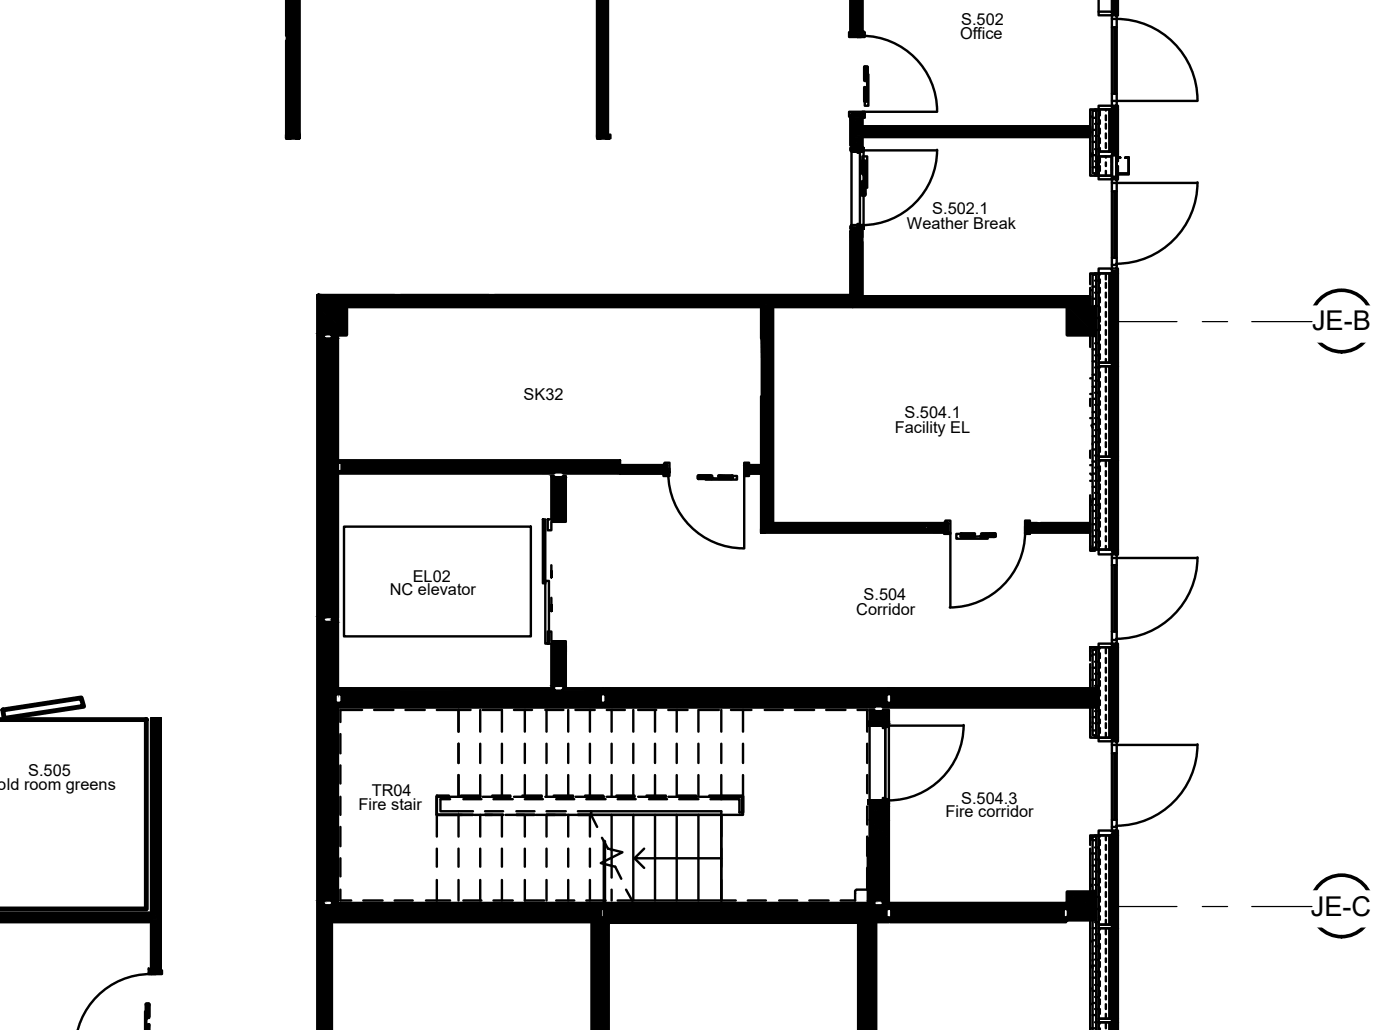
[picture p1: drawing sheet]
<svg xmlns="http://www.w3.org/2000/svg" width="49mm" height="36mm" viewBox="0 0 49 36" stroke-linecap="round" stroke-linejoin="round" font-family="sans-serif">
<defs><g id="words">
<g font-size="1">
<text x="46.1" y="11.6">JE-B</text>
<text x="46" y="32.2">JE-C</text>
</g>
<text font-size=".7" x="-.8" y="-1">Kitchen</text>
<g font-size=".6">
<text x="33.7" y="1.4">Office</text>
<text x="33.8" y=".9">S.502</text>
<text x="31.9" y="8">Weather Break</text>
<text x="32.7" y="7.5">S.502.1</text>
<text x="18.4" y="14">SK32</text>
<text x="31.4" y="15.2">Facility EL</text>
<text x="31.8" y="14.7">S.504.1</text>
<text x="13.7" y="20.9">NC elevator</text>
<text x="14.5" y="20.4">EL02</text>
<text x="30.1" y="21.6">Corridor</text>
<text x="30.3" y="21.1">S.504</text>
<text x="-.5" y="27.7">Cold room greens</text>
<text x="1" y="27.2">S.505</text>
<text x="12.6" y="28.4">Fire stair</text>
<text x="13.1" y="27.9">TR04</text>
<text x="33.2" y="28.7">Fire corridor</text>
<text x="33.8" y="28.2">S.504.3</text>
<text x="-.9" y="35.8">2</text>
<text x="-.9" y="36.3">e</text>
</g>
</g></defs>
<!-- layer: A-WALL-____-MCUT -->
<g fill="none" stroke="#000" stroke-width=".08">
<path d="M10.1 0v4.9h.4M10.1 0v4.8h.4M10.2 0v4.8h.3v-4.8M10.4 0v4.8M10.5 0v4.8M21 0v4.8M21.1 0v4.8M21.2 -.1v4.9M21.3 0v4.8M21.3 0v4.9h-.3M29.9 -.1v1.2M29.9 0v1.3"/>
<path d="M30 0v1.1M30.2 0v1.1M30.3 0v1.3M11.1 10.4v25.8M11.2 10.4h27v.3h-11.1M11.2 10.7h15.6v5.7h-.6M11.2 10.7h15.6v5.7M21.8 16.6h1.5M21.8 16.3h1.5M21.8 16.4h1.6M21.8 16.6h1.6M26.2 16.6h.6v2h6.5"/>
<path d="M26.3 16.6h.5v2.1h6.4M26.3 16.3h.4M27.1 10.8v7.6M27.2 18.4h6M29.9 8.1v2.3h-18.7M29.9 4.1v1M29.9 4v1.2M29.9 8v2.4M30 4.1v1.1M30 8v2.4M30.2 4.1v.4h8v.3h-7.9v.4M30.2 8v2.4"/>
<path d="M30.3 4.5h8v.3M30.3 4v.4M30.3 8v2.4M36 18.4h2.3M36 18.6h2.3M36.2 18.7h2.1M36.2 18.4h2.1M38.2 10.7h-11.1v7.7h6.2M38.2 4.8h-8v.4M38.3 10.7v-.3h-27.1v.4M38.5 3.8l-.1 .1v2.2l.1 .1M38.5 9.6h-.1v9.6l.1 .1"/>
<path d="M38.5 3.8v1.9M38.5 5.7v.5M38.5 9.6v9.7M39.2 6.1h.4zM39.2 5.5h.1zM39.2 6.1v-.6v.6M39.5 5.5h.1zM39.6 5.5v.6zM0 32.3h5.3v1.7M5.3 34.1h.3M5.3 32.1v-6.9h.3v8.9M5.3 25.2v6.9h-5.3"/>
<path d="M5.6 25.2v8.9h-.3v-1.8h-5.3M5.6 25.2v8.8M11.2 36.2v-3.7h.4v3.7M11.2 32.4h.4v3.8M11.2 32.5v3.7M38.5 22.7l-.1 .1v3l.1 .1M38.5 29.3l-.1 .1v6.8M38.5 22.7v3.2M38.5 29.3v6.9"/>
</g>
<!-- layer: A-WALL-____-PATT -->
<g fill="none" stroke="#000" stroke-width=".08">
<path d="M38.3 4.6h.1M38.3 4.1h.1M38.3 5.5h.1M38.3 10.8h.1M38.3 13.8h.1M38.3 16.9h.1M38.3 10.2h.1M38.3 11.6h.1M38.3 13.3h.1M38.3 14.7h.1M38.3 16.3h.1M38.3 17.7h.1"/>
<path d="M38.3 16.6v.1M38.3 14.9l.1 .1M38.4 5.4h-.1M38.4 4.1h.1M38.4 4.6h.1M38.4 5h.1M38.4 5.4h.1M38.4 5.9h.1M38.4 15.6h.1M38.4 19.2v.1M38.4 17.6h-.1M38.4 11.5h-.1"/>
<path d="M38.4 10.1h.1M38.4 10.5h.1M38.4 11h.1M38.4 11.4h.1M38.4 11.8h.1M38.4 12.3h.1M38.4 12.7h.1M38.4 13.2h.1M38.4 13.6h.1M38.4 14h.1M38.4 14.5h.1M38.4 14.9h.1"/>
<path d="M38.4 15.3h.1M38.4 15.8h.1M38.4 16.2h.1M38.4 16.6h.1M38.4 17.1h.1M38.4 17.5h.1M38.4 17.9h.1M38.4 18.4h.1M38.4 18.8h.1M38.5 9.6h.1M38.5 19.2h.1M38.5 3.9h.1"/>
<path d="M38.5 4.3h.1M38.5 4.8h.1M38.5 5.2h.1M38.5 5.7h.1M38.5 6.1h.1M38.5 16.9h.1M38.5 11.6h.1M38.5 14.7h.1M38.5 17.7h.1M38.5 9.9h.1M38.5 10.3h.1M38.5 10.7h.1"/>
<path d="M38.5 11.2h.1M38.5 12.1h.1M38.5 12.5h.1M38.5 12.9h.1M38.5 13.4h.1M38.5 13.8h.1M38.5 14.2h.1M38.5 15.1h.1M38.5 15.5h.1M38.5 16h.1M38.5 16.4h.1M38.5 17.3h.1"/>
<path d="M38.5 18.2h.1M38.5 18.6h.1M38.5 19h.1M38.3 23h.1M38.3 23.9h.1M38.3 25.5h.1M38.3 32.2h.1M38.3 35.3h.1M38.3 30h.1M38.3 31.7h.1M38.3 33h.1M38.3 34.7h.1"/>
<path d="M38.3 36.1h.1M38.3 24.3v.1M38.3 31.1h.1M38.3 33.9l.1 .1M38.3 29.4l.2 .1M38.4 33.7h.1M38.4 25.3v.1M38.4 23.9h.1M38.4 23h.1M38.4 23.4h.1M38.4 24.3h.1M38.4 24.8h.1"/>
<path d="M38.4 25.2h.1M38.4 25.6h.1M38.4 30h.1M38.4 36.1h.1M38.4 30.4h.1M38.4 30.8h.1M38.4 31.3h.1M38.4 31.7h.1M38.4 32.2h.1M38.4 32.6h.1M38.4 33h.1M38.4 33.5h.1"/>
<path d="M38.4 33.9h.1M38.4 34.3h.1M38.4 34.8h.1M38.4 35.2h.1M38.4 35.6h.1M38.5 22.8h.1M38.5 23.2h.1M38.5 23.7h.1M38.5 24.1h.1M38.5 24.5h.1M38.5 25h.1M38.5 25.4h.1"/>
<path d="M38.5 25.9h.1M38.5 31.1h.1M38.5 29.7h.1M38.5 30.2h.1M38.5 30.6h.1M38.5 31.5h.1M38.5 31.9h.1M38.5 32.4h.1M38.5 32.8h.1M38.5 33.2h.1M38.5 33.7h.1M38.5 34.1h.1"/>
<path d="M38.5 34.6h.1M38.5 35h.1M38.5 35.4h.1M38.5 35.9h.1"/>
</g>
<!-- layer: I-WALL-____-MCUT -->
<g fill="none" stroke="#000" stroke-width=".08">
<path d="M10 0v1.3M10.1 0v4.8h.4v-4.8M10.5 0v4.9M21 0v4.8v-4.8M21 0v4.8h.3v-4.8M21.4 0v4.9M29.9 0v1.1M29.9 -.1v1.4h.1M30.3 -.1l-.1 1.4M10 1.4v3.5M10.2 4.9h.2M11.1 10.4h.1"/>
<path d="M11.1 10.5v25.7M11.2 11.8h.2v.1l.5-.1v9.9h-.7zM11.2 10.4h.1M11.3 10.4h2.6M11.9 16.2h9.9v.4h-9.9l.1-.1v-.3zM14.1 10.4h3.1M19.4 18.2v-1.5h.5v1.5M21 4.8v.1M21.1 4.9h.2M23.4 16.3h-1.6v.3h1.6M26.2 16.6h.1M26.2 16.6h.5v2"/>
<path d="M26.7 13.9v2.4h-.5M26.7 11.9v-1.1h-15.5v25.4M29.9 4.1v1M29.9 8.1v2.3h-12.5M29.9 10.8v-.4h8.4v.4h-11.1v7.6h6.1M30 4h-.1v1.2h.4v-.4h8v-.4h-8l-.1-.4M30.3 8.3v-.3h-.4v2.4h-18.7M30.3 8.5v1.9M33.3 18.7h-6.4M36.4 18.4h-.4M36.5 18.4h1.8v.3h-2.3M38.3 3.8h.3v2.4h-.3z"/>
<path d="M38.3 10v-.4h.3v9.7h-.1M38.3 10.1v2.1M38.3 14v.3M38.3 15.8v.3M38.3 17.4v1.8M-.1 32.4h5.4v1.7M5.3 25.3v6.7h-5.3M5.5 25.2h-.2h.3M5.6 25.2v8.9v-8.8M11.2 21.7h.2v.1l.5-.1v2.7h-.1v.3h.1v7h-.7zM11.2 31.7h.2v.1h.3v-.1h9.5v.2h-.1l.1 .5h-10zM11.2 32.4h.5v3.8"/>
<path d="M11.9 24.2h7.5h.1h.2h.1h1.4v.2h-.1l.1 .4h-9.3v-.1h.1zM19.4 22.6v1.5h.5v-1.5M21.2 24.2h10v.2h-.1l.1 .4h-10zM21.2 31.7h9.5v.1l.5-.1v.2h-.1l.1 .5h-10zM30.7 25.4h-.2v-.5h.7v.5h-.2M30.7 28.2h-.2v3.5h.7v-3.5h-.2M31.3 31.7h6.1v.2v.5h-6.1zM31.3 24.2h7.2v.6h-7.2zM38.3 29.7v-.4h.3v6.9M38.3 22.9v.3M38.3 29.8v6.4M38.5 22.7h.1v3.2h-.3v-2.6"/>
</g>
<!-- layer: A-GLAZ-CURT-OTLN -->
<g fill="#000" stroke="#000" stroke-width=".04">
<path d="M39 -.1v.6zM39.1 -.1l-.1 .6z"/>
<path d="M39.2 -.1v.6zM39.2 -.1v.6z"/>
<path d="M38.6 5.5v.7zM38.6 5.5v.7z"/>
<path d="M39 16.1v3.2zM39.1 16.1l-.1 3.2z"/>
<path d="M39 12.8v3.3zM39.1 12.8l-.1 3.3z"/>
<path d="M39 9.6v3.2zM39.1 9.6l-.1 3.2z"/>
<path d="M39 5.4v.8zM39 5.4v.8z"/>
<path d="M39 3.8v1.6zM39.1 3.8l-.1 1.6z"/>
<path d="M39.1 16.1v3.2zM39.1 16.1v3.2z"/>
<path d="M39.1 12.8v3.3zM39.1 12.8v3.3z"/>
<path d="M39.1 9.6v3.2zM39.1 9.6v3.2z"/>
<path d="M39.1 3.8v1.6zM39.1 3.8v1.6z"/>
<path d="M39.1 -.1v.6zM39.1 -.1v.6z"/>
<path d="M39.2 16.1v3.2zM39.2 16.1v3.2z"/>
<path d="M39.2 12.8v3.3zM39.2 12.8v3.3z"/>
<path d="M39.2 9.6v3.2zM39.2 9.6v3.2z"/>
<path d="M39.2 3.8v1.6zM39.2 3.8v1.6z"/>
<path d="M39.2 5.4v.8zM39.2 5.4v.8z"/>
<path d="M39 35.8v.4zM39.1 35.8l-.1 .4z"/>
<path d="M39 32.5v3.3zM39.1 32.5l-.1 3.3z"/>
<path d="M39 29.3v3.2zM39.1 29.3l-.1 3.2z"/>
<path d="M39 22.7v3.2zM39.1 22.7l-.1 3.2z"/>
<path d="M39.1 35.8v.4zM39.1 35.8v.4z"/>
<path d="M39.1 32.5v3.3zM39.1 32.5v3.3z"/>
<path d="M39.1 29.3v3.2zM39.1 29.3v3.2z"/>
<path d="M39.1 22.7v3.2zM39.1 22.7v3.2z"/>
<path d="M39.2 35.8v.4zM39.2 35.8v.4z"/>
<path d="M39.2 32.5v3.3zM39.2 32.5v3.3z"/>
<path d="M39.2 29.3v3.2zM39.2 29.3v3.2z"/>
<path d="M39.2 22.7v3.2zM39.2 22.7v3.2z"/>
</g>
<g fill="none" stroke="#000" stroke-width=".08">
<path d="M38.6 3.9v.2M38.6 4.2v.1M38.6 4.5v.2M38.6 4.9v.1M38.6 5.2v.1M38.6 9.6h.1M38.6 9.8v.1M38.6 10.1v.2M38.6 10.4v.2M38.6 10.8v.2M38.6 11.1v.2M38.6 11.4v.2"/>
<path d="M38.6 11.8v.1M38.6 12.1v.2M38.6 12.4v.2M38.6 12.9h.1M38.6 13.1v.1M38.6 13.4v.2M38.6 13.7v.2M38.6 14.1v.1M38.6 14.4v.1M38.6 14.7v.2M38.6 15.1v.1M38.6 15.4v.1"/>
<path d="M38.6 15.7v.2M38.6 16.2h.1M38.6 16.4v.1M38.6 16.7v.2M38.6 17v.2M38.6 17.3v.2M38.6 17.7v.2M38.6 18v.2M38.6 18.3v.2M38.6 18.7v.1M38.6 19v.2M38.8 3.8v.1"/>
<path d="M38.8 4.1v.1M38.8 4.3v.2M38.8 4.7v.2M38.8 5v.2M38.8 9.6v.2M38.8 9.9v.2M38.8 10.3v.1M38.8 10.6v.2M38.8 11v.1M38.8 11.3v.1M38.8 11.6v.2M38.8 11.9v.2"/>
<path d="M38.8 12.3v.1M38.8 12.6v.1M38.8 12.9v.2M38.8 13.2v.2M38.8 13.6v.1M38.8 13.9v.2M38.8 14.2v.2M38.8 14.5v.2M38.8 14.9v.2M38.8 15.2v.2M38.8 15.5v.2M38.8 15.9v.1"/>
<path d="M38.8 16.2v.2M38.8 16.5v.2M38.8 16.9v.1M38.8 17.2v.1M38.8 17.5v.2M38.8 17.9v.1M38.8 18.2v.1M38.8 18.5v.2M38.8 18.8v.2M38.8 19.2v.1M38.6 22.7v.1M38.6 22.9v.2"/>
<path d="M38.6 23.3v.1M38.6 23.6v.2M38.6 23.9v.2M38.6 24.2v.2M38.6 24.6v.2M38.6 24.9v.2M38.6 25.3v.1M38.6 25.6v.1M38.6 29.3v.1M38.6 29.5v.2M38.6 29.8v.2M38.6 30.2v.1"/>
<path d="M38.6 30.5v.2M38.6 30.8v.2M38.6 31.1v.2M38.6 31.5v.2M38.6 31.8v.2M38.6 32.2v.1M38.6 32.6h.1M38.6 32.8v.2M38.6 33.1v.2M38.6 33.5v.1M38.6 33.8v.1M38.6 34.1v.2"/>
<path d="M38.6 34.4v.2M38.6 34.8v.2M38.6 35.1v.2M38.6 35.4v.2M38.6 35.9h.1M38.6 36.1v.1M38.8 22.8v.1M38.8 23.1v.2M38.8 23.4v.2M38.8 23.8v.1M38.8 24.1v.1M38.8 24.4v.2"/>
<path d="M38.8 24.8v.1M38.8 25.1v.2M38.8 25.4v.2M38.8 25.7v.2M38.8 29.4v.1M38.8 29.7v.1M38.8 30v.2M38.8 30.3v.2M38.8 30.7v.1M38.8 31v.1M38.8 31.3v.2M38.8 31.7v.1"/>
<path d="M38.8 32v.2M38.8 32.3v.2M38.8 32.6v.2M38.8 33v.1M38.8 33.3v.2M38.8 33.6v.2M38.8 33.9v.2M38.8 34.3v.1M38.8 34.6v.2M38.8 35v.1M38.8 35.3v.1M38.8 35.6v.2"/>
<path d="M38.8 35.9v.2"/>
</g>
<!-- layer: A-GLAZ-CURT-MCUT -->
<g fill="none" stroke="#000" stroke-width=".08">
<path d="M39 -.1v.6l.1-.6M39.1 -.1v.6zM39.2 -.1v.6v-.6M38.6 16.2h.4v3.1h-.4zM38.6 12.9h.4v3.1h-.4zM38.6 9.6h.4v3.1h-.4zM38.6 5.5v.7zM38.6 5.5h.4v.7h-.4zM38.6 3.8h.4v1.5h-.4zM38.6 5.5v.2M38.6 5.8v.2M38.8 5.5h.1"/>
<path d="M38.8 5.7v.1M38.8 6v.2M39 16.2v3.1zM39 12.9v3.1zM39 9.6v3.1zM39 3.8v1.5zM39 16.1l.1 3.2zM39 12.8l.1 3.3zM39 9.6l.1 3.2zM39 6.2v-.8v.8M39 5.4h.2v.8v-.8v.8h-.2zM39 3.8l.1 1.6z"/>
<path d="M39 5.5v.2M39 5.8v.2M39.1 16.1v3.2zM39.1 12.8v3.3zM39.1 9.6v3.2zM39.1 3.8v1.6zM39.2 16.1v3.2zM39.2 12.8v3.3zM39.2 9.6v3.2zM39.2 3.8v1.6zM38.6 36.2v-.3h.4v.3v-.3v.3v-.4l.1 .4M38.6 32.6h.4v3.2h-.4z"/>
<path d="M38.6 29.3h.4v3.2h-.4zM38.6 22.7h.4v3.2h-.4zM39 32.6v3.2zM39 29.3v3.2zM39 22.7v3.2zM39 32.5l.1 3.3zM39 29.3l.1 3.2zM39 22.7l.1 3.2zM39.1 35.8v.4zM39.1 32.5v3.3zM39.1 29.3v3.2zM39.1 22.7v3.2z"/>
<path d="M39.2 36.2v-.4v.4M39.2 32.5v3.3zM39.2 29.3v3.2zM39.2 22.7v3.2z"/>
</g>
<!-- layer: A-GLAZ-CWMG-OTLN -->
<g fill="none" stroke="#000" stroke-width=".08">
<path d="M38.6 -.1v.5M39.3 -.1v.5M39.1 19.3h.1M39.1 16.2h.1M39.1 16h.1M39.1 12.9h.1M39.1 12.7h.1M39.1 9.6h.1M39.1 5.3h.1M39.1 3.8h.1M39.1 .4h.1M39.3 5.5v.2"/>
<path d="M39.3 3.8v1.5M39.3 5.8v.3M39.3 6.1v.1M39.3 9.6v3.1M39.3 12.9v3.1M39.3 16.2v3.1M39.1 35.9h.1M39.1 35.8h.1M39.1 32.6h.1M39.1 32.5h.1M39.1 29.3h.1M39.1 25.9h.1"/>
<path d="M39.1 22.7h.1M39.3 22.7v3.2M39.3 29.3v3.2M39.3 32.6v3.2M39.3 35.9v.3"/>
</g>
<!-- layer: A-GLAZ-CWMG-MCUT -->
<g fill="none" stroke="#000" stroke-width=".08">
<path d="M38.6 19.3h.7v.2h-.7zM38.6 16h.7v.2h-.7zM38.6 12.7h.7v.2h-.7zM38.6 9.4h.4v.1h.2l.1-.1v.2h-.7zM38.6 6.2h.7v.1h-.7zM38.6 5.3h.7v.2h-.7zM38.6 3.7h.7v.1h-.7zM38.6 .4h.7v.1h-.7zM38.6 35.8h.7v.1h-.7zM38.6 32.5h.7v.1h-.7zM38.6 29.2h.7v.1h-.7zM38.6 25.9h.7v.1h-.7z"/>
<path d="M38.6 22.6h.7v.1h-.7z"/>
</g>
<!-- layer: A-DOOR-____-OTLN -->
<g fill="none" stroke="#000" stroke-width=".08">
<path d="M12.1 18.5h6.5v3.8h-6.5zM19.4 19.8v.5M23.3 16.3h.1v.3h-.1h.1v-.3zM23.4 16.6v.1M23.5 16.6a2.65 2.65 0 0 0 2.6 2.6M26.1 16.6v2.6M26.2 16.3h.1h-.1v.3h.1h-.1zM26.2 16.6v.1M29.9 5.3v2.6M30 1.1v.2h.2v-.2v.2h-.2zM30 4v.1v-.1h.2v.1v-.1zM30.2 5.3v2.6h.1v-2.6"/>
<path d="M30.2 1.3h.2M30.2 4h.2M30.3 1.3a2.65 2.65 0 0 1 2.6 2.6M30.3 3.9h2.6M30.3 5.3h2.6M32.9 5.3a2.65 2.65 0 0 1-2.6 2.6M33.2 18.4h.1v.3h-.1h.1v-.3zM33.3 18.7h.1M36 18.7a2.65 2.65 0 0 1-2.6 2.6v-2.6M36 18.4h.2h-.2v.3h.2h-.2zM36 18.7h.1M39 19.5h.2v3.1h-.2z"/>
<path d="M39 6.3h.2v3.1h-.2zM39 .7a2.86 2.86 0 0 1 3.1 2.8M39 .5h.2v3.2h-.2zM39 19.6h3.1M39 19.8h.2M39 6.4h3.1M39 9h.2M39 6.7h.2M39 9.3h.2M39 3.5h3.1M39 1h.2M39 3.3h.2"/>
<path d="M39.1 1v2.3M39.1 6.7v2.3M39.1 19.8v2.4M39.2 1v2.3M39.2 6.7v2.3M39.2 19.8v2.4M42.1 19.6a2.86 2.86 0 0 1-2.9 2.8M42.1 6.4a2.86 2.86 0 0 1-2.9 2.9M5.2 34.1h.1M5.3 34.2a2.64 2.64 0 0 0-2.6 2M5.3 34v.1h.3v-.1v.1h-.3zM19.4 21v.4"/>
<path d="M19.9 22.7h.1M19.9 22.7v.2M19.9 22.6v.4M19.9 22.9h.1M30.5 28.1h.1M30.5 28.2h.1M30.5 25.4h.1M30.5 25.5h.1M30.5 25.5v2.6M30.7 28.2v.1v-.1h.3v.1v-.1zM30.7 25.3v.1h.3v-.1v.1h-.3zM31.1 25.5v2.6"/>
<path d="M31.2 28.1h.1M31.2 28.2h.1M31.2 25.4h.1M31.2 25.3h.1M31.2 25.5h.1M31.2 25.5h2.6M33.8 25.5a2.65 2.65 0 0 1-2.6 2.6M39 26h.2v3.2h-.2zM39 26.1h3.1M39 28.8h.2M39 26.4h.2M39 29h.2"/>
<path d="M39 22.2h.2M39 22.5h.2M39.1 26.4v2.4M39.2 26.4v2.4M42.1 26.1a2.86 2.86 0 0 1-2.9 2.9"/>
</g>
<!-- layer: A-WALL-____-PATT -->
<g fill="#000" stroke="#000" stroke-width=".04">
<path d="M11.9 16.2h9.9zM12 16.5h9.8zM26.2 16.4h.6zM36 18.6h2.3zM19.4 24.1h.1zM31.3 24.4h7.2zM31.3 24.7h7.2z"/>
<path d="M10 -.1l.1 5zM10 -.1l.1 5z"/>
<path d="M10.1 -.1v4.9zM10.1 -.1v4.9z"/>
<path d="M10.1 -.1l.1 4.4zM10.1 -.1l.1 4.4z"/>
<path d="M10.2 -.1l.2 4.9v-4.9zM10.2 -.1l.2 4.9h-.2z"/>
<path d="M10.5 -.1v4.9zM10.5 -.1v4.9z"/>
<path d="M10.4 -.1l.1 3.3zM10.4 -.1l.1 3.3z"/>
<path d="M10.5 -.1v4.9zM10.5 -.1v4.9z"/>
<path d="M21 -.1v4.9zM21 -.1v4.9z"/>
<path d="M21 -.1v4.4zM21 -.1v4.4z"/>
<path d="M21 -.1l.1 4.4zM21 -.1l.1 4.4z"/>
<path d="M21.1 -.1l.1 4.9v-4.9zM21.1 -.1l.1 4.9h-.1z"/>
<path d="M21.2 -.1l.1 4.4zM21.2 -.1l.1 4.4z"/>
<path d="M21.3 -.1v4.4zM21.3 -.1v4.4z"/>
<path d="M21.3 -.1l.1 4.9zM21.3 -.1l.1 4.9z"/>
<path d="M29.9 -.1v1.2zM29.9 -.1v1.2z"/>
<path d="M29.9 -.1v.8zM29.9 -.1v.8z"/>
<path d="M29.9 -.1l.1 1.4zM29.9 -.1l.1 1.4z"/>
<path d="M30 -.1l.2 1.2v-1.2zM30 -.1l.2 1.2h-.2z"/>
<path d="M30.3 -.1v.8zM30.3 -.1v.8z"/>
<path d="M30.2 -.1l.1 1.4zM30.2 -.1l.1 1.4z"/>
<path d="M10 4.9h.5zM10 4.9h.5z"/>
<path d="M10.1 4.8h.4zM10.1 4.8h.4z"/>
<path d="M10.1 4.3l.1 .5zM10.1 4.3l.1 .5z"/>
<path d="M10.1 4.8h.4zM10.1 4.8h.4z"/>
<path d="M10.4 3.2l.1 1.6zM10.4 3.2l.1 1.6z"/>
<path d="M11.1 10.4v25.8zM11.1 10.4v25.8z"/>
<path d="M11.2 10.4h18.7zM11.2 10.4h18.7z"/>
<path d="M11.2 10.4h18.7zM11.2 10.4h18.7zM11.2 10.4h18.7z"/>
<path d="M11.2 11.8l.2 .1v-.1zM11.2 11.8l.2 .1h-.2z"/>
<path d="M11.7 11.8l.2 .1v-.1zM11.7 11.8l.2 .1h-.2z"/>
<path d="M11.2 11.9l.7 9.8v-9.8zM11.2 11.9l.7 9.8h-.7z"/>
<path d="M19.4 16.7l.1 .1zM19.4 16.7l.1 .1z"/>
<path d="M11.9 16.6h7.6zM11.9 16.6h7.5z"/>
<path d="M19.8 16.7l.1 .1zM19.7 16.8h.2z"/>
<path d="M19.4 16.8l.5 1.4v-1.4zM19.4 16.8l.5 1.4h-.5z"/>
<path d="M21 4.9h.4zM21 4.9h.4z"/>
<path d="M21 4.3v.5zM21 4.3v.5z"/>
<path d="M21 4.3l.1 .5zM21 4.3l.1 .5z"/>
<path d="M21.2 4.3l.1 .5zM21.2 4.3l.1 .5z"/>
<path d="M21.3 4.3v.5zM21.3 4.3v.5z"/>
<path d="M11.9 16.2h9.9zM11.9 16.2h9.9h-9.9zM11.9 16.2h9.9z"/>
<path d="M12 16.2l9.8 .3v-.3zM12 16.2l9.8 .3h-9.8zM11.9 16.5h9.9z"/>
<path d="M11.9 16.5l9.9 .1zM11.9 16.5l9.9 .1z"/>
<path d="M19.7 16.6h2.1zM19.7 16.6h2.1z"/>
<path d="M21.8 16.6h1.6zM21.8 16.6h1.6z"/>
<path d="M21.8 16.3h1.6zM21.8 16.3h1.6z"/>
<path d="M21.8 16.6h1.6zM21.8 16.6h1.6z"/>
<path d="M21.8 16.6h1.5zM21.8 16.6h1.5z"/>
<path d="M21.8 16.4l1.6 .2v-.2zM21.8 16.4l1.6 .2h-1.6z"/>
<path d="M26.2 16.6h.5zM26.2 16.6h.5z"/>
<path d="M26.2 16.3h.5zM26.2 16.3h.5z"/>
<path d="M26.2 16.6h.6zM26.2 16.6h.6zM26.2 16.6h.6z"/>
<path d="M26.3 16.6h.5zM26.3 16.6h.5z"/>
<path d="M26.7 10.8l.1 5.6zM26.7 10.8l.1 5.6z"/>
<path d="M26.7 16.6l.1 2.1zM26.7 16.6l.1 2.1z"/>
<path d="M11.2 10.7l15.6 .1zM11.2 10.7l15.6 .1z"/>
<path d="M26.2 16.4l.6 .2v-.2zM26.2 16.4l.6 .2h-.6z"/>
<path d="M26.8 10.7v4.5zM26.8 10.7v4.5z"/>
<path d="M26.8 15.2v1.2zM26.8 15.2v1.2z"/>
<path d="M26.8 16.6v1zM26.8 16.6v1z"/>
<path d="M26.8 17.6v1.1zM26.8 17.6v1.1z"/>
<path d="M11.2 10.7h15.6zM11.2 10.7h15.6z"/>
<path d="M26.8 18.7h6.4zM26.8 18.7h6.4z"/>
<path d="M26.8 10.7l.3 7.9v-7.9zM26.8 10.7l.3 7.9h-.3z"/>
<path d="M27.1 18.5h5.4zM27.1 18.5h5.4z"/>
<path d="M27.1 18.5h5.4zM27.1 18.5h5.4z"/>
<path d="M27.1 18.5h5.4zM27.1 18.5h5.4z"/>
<path d="M27.1 18.5h5.4zM27.1 18.5h5.4z"/>
<path d="M27.1 18.5h5.4zM27.1 18.5h5.4z"/>
<path d="M27.1 18.6h5.4zM27.1 18.6h5.4z"/>
<path d="M27.1 18.6h5.4zM27.1 18.6h5.4z"/>
<path d="M27.1 18.6h5.4zM27.1 18.6h5.4z"/>
<path d="M27.1 10.8v7.6zM27.1 10.8v7.6z"/>
<path d="M27.1 18.4h6.1zM27.1 18.4h6.1z"/>
<path d="M27.1 10.8l.1 7.6zM27.1 10.8l.1 7.6z"/>
<path d="M29.9 4.1v1zM29.9 4.1v1z"/>
<path d="M29.9 8.1v2.3zM29.9 8.1v2.3z"/>
<path d="M27.1 10.7l2.8 .1zM27.1 10.7l2.8 .1z"/>
<path d="M11.2 10.4h18.7zM11.2 10.4h18.7z"/>
<path d="M11.2 10.4l18.7 .3v-.3zM11.2 10.4l18.7 .3h-18.7z"/>
<path d="M27.1 10.7h2.8zM27.1 10.7h2.8z"/>
<path d="M29.9 4.8v.4zM29.9 4.8v.4z"/>
<path d="M29.9 8v2.4zM29.9 8v2.4z"/>
<path d="M29.9 .7v.6zM29.9 .7v.6z"/>
<path d="M29.9 4v.8zM29.9 4v.8z"/>
<path d="M29.9 10.4h8.4zM29.9 10.4h8.4z"/>
<path d="M29.9 4.8l.1 .4zM29.9 4.8l.1 .4z"/>
<path d="M29.9 8l.1 2.4zM29.9 8l.1 2.4z"/>
<path d="M29.9 4l.1 .8zM29.9 4l.1 .8z"/>
<path d="M30 4.8h.2zM30 4.8h.2z"/>
<path d="M30 4.8l.2 .4v-.4zM30 4.8l.2 .4h-.2z"/>
<path d="M30 8l.2 2.4v-2.4zM30 8l.2 2.4h-.2z"/>
<path d="M30.2 4.8h8zM30.2 4.8h8z"/>
<path d="M30 1.1l.2 .2v-.2zM30 1.1l.2 .2h-.2z"/>
<path d="M30 4l.2 .1v-.1zM30 4l.2 .1h-.2z"/>
<path d="M30 4.1l.2 .3v-.3zM30 4.1l.2 .3h-.2z"/>
<path d="M30 4.4l.2 .1zM30 4.4l.2 .1z"/>
<path d="M30.3 4.8v.4zM30.3 4.8v.4z"/>
<path d="M30.3 8v2.4zM30.3 8v2.4z"/>
<path d="M30.2 4.8l.1 .4zM30.2 4.8l.1 .4z"/>
<path d="M30.2 8l.1 2.4zM30.2 8l.1 2.4z"/>
<path d="M30.3 4.5h8zM30.3 4.5h8z"/>
<path d="M30.3 .7v.6zM30.3 .7v.6z"/>
<path d="M30.3 4v.4zM30.3 4v.4z"/>
<path d="M30.2 4l.1 .4zM30.2 4l.1 .4z"/>
<path d="M26.8 18.7h5zM26.8 18.7h6.4z"/>
<path d="M27.1 18.5h5.4zM27.1 18.5h5.4z"/>
<path d="M27.1 18.5h5.4zM27.1 18.5h5.4z"/>
<path d="M27.1 18.5l5.4 .1zM27.1 18.5l5.4 .1z"/>
<path d="M32.5 18.5h.8zM32.5 18.5h.8z"/>
<path d="M32.5 18.5h.8zM32.5 18.5h.8z"/>
<path d="M32.5 18.6h.8zM32.5 18.6h.8z"/>
<path d="M27.1 18.6h5.4zM27.1 18.6h5.4z"/>
<path d="M32.5 18.6h.8zM32.5 18.6h.8z"/>
<path d="M32.6 18.5h.7zM32.6 18.5h.7z"/>
<path d="M32.6 18.5h.7zM32.6 18.5h.7z"/>
<path d="M32.6 18.5h.7zM32.6 18.5h.7z"/>
<path d="M32.6 18.6h.7zM32.6 18.6h.7z"/>
<path d="M27.1 18.6h5.5zM27.1 18.6h6.2z"/>
<path d="M26.8 18.7h6.5zM26.8 18.7h6.5z"/>
<path d="M27.2 18.4h6.1zM27.2 18.4h6.1z"/>
<path d="M27.1 18.4h6.2zM27.1 18.4h6.2z"/>
<path d="M27.1 18.4l6.2 .1zM27.1 18.4l6.2 .1z"/>
<path d="M32.5 18.5h.8zM32.5 18.5h.8z"/>
<path d="M32.6 18.5h.7zM32.6 18.5h.7z"/>
<path d="M32.6 18.5l.7 .1zM32.6 18.5l.7 .1z"/>
<path d="M32.6 18.6h.7zM32.5 18.6h.8z"/>
<path d="M27.1 18.6h6.2zM27.1 18.6h6.2z"/>
<path d="M26.8 18.6l6.5 .1zM26.8 18.6l6.5 .1z"/>
<path d="M36.2 18.4h2.1zM36.2 18.4h2.1zM36.2 18.4h2.1z"/>
<path d="M36.2 18.7h2.1zM36.2 18.7h2.1z"/>
<path d="M30 4.5l8.2 .3v-.3zM30 4.5l8.2 .3h-8.2z"/>
<path d="M29.9 10.4l8.3 .3v-.3zM29.9 10.4l8.3 .3h-8.3z"/>
<path d="M29.9 10.7h8.3zM29.9 10.7h8.3z"/>
<path d="M36 18.7h2.3zM36 18.7h2.3z"/>
<path d="M36 18.4h2.3zM36 18.4h2.3z"/>
<path d="M36 18.4h2.3zM36 18.4h2.3z"/>
<path d="M36 18.4l2.3 .2v-.2zM36 18.4l2.3 .2h-2.3z"/>
<path d="M36 18.6l2.3 .1zM36 18.6l2.3 .1z"/>
<path d="M30.3 4.8h8zM30.3 4.8h8z"/>
<path d="M30.3 4.4l8 .1zM30.3 4.4l8 .1z"/>
<path d="M38.3 4.5v.3zM38.3 4.5v.3z"/>
<path d="M38.2 4.5l.1 .3zM38.2 4.5l.1 .3z"/>
<path d="M29.9 10.7l8.4 .1zM29.9 10.7l8.4 .1z"/>
<path d="M38.3 10.4v.3zM38.3 10.4v.3z"/>
<path d="M29.9 10.4h8.4zM29.9 10.4h8.4z"/>
<path d="M38.2 10.4l.1 .3zM38.2 10.4l.1 .3z"/>
<path d="M-.1 32.1h5.4zM-.1 32.1h5.4z"/>
<path d="M-.1 32.1h5.4zM-.1 32.1h5.4z"/>
<path d="M-.1 32.1h5.4zM-.1 32.1h5.4z"/>
<path d="M-.1 32.2h5.4zM-.1 32.2h5.4z"/>
<path d="M-.1 32.2h5.4zM-.1 32.2h5.4z"/>
<path d="M-.1 32.2h5.4zM-.1 32.2h5.4z"/>
<path d="M-.1 32.2h5.4zM-.1 32.2h5.4z"/>
<path d="M-.1 32.2h5.4zM-.1 32.2h5.4z"/>
<path d="M-.1 32.2h5.4zM-.1 32.2h5.4z"/>
<path d="M5.3 25.2v4.5zM5.3 25.2v4.5z"/>
<path d="M5.3 29.7v2.3zM5.3 29.7v2.3z"/>
<path d="M-.1 32.3l5.4 .1zM-.1 32.3l5.4 .1z"/>
<path d="M-.1 32l5.4 .1zM-.1 32l5.4 .1z"/>
<path d="M-.1 32.3h5.4zM-.1 32.3h5.4z"/>
<path d="M5.3 25.2h.3zM5.3 25.2h.3z"/>
<path d="M5.3 32.3v1.7zM5.3 32.3v1.7z"/>
<path d="M5.3 25.2v6.8zM5.3 25.2v6.8z"/>
<path d="M-.1 32.1h5.4zM-.1 32.1h5.4z"/>
<path d="M-.1 32.1l5.4 .1zM-.1 32.1l5.4 .1z"/>
<path d="M-.1 32.2h5.4zM-.1 32.2h5.4z"/>
<path d="M-.1 32.2h5.4zM-.1 32.2h5.4z"/>
<path d="M-.1 32.2h5.4zM-.1 32.2h5.4z"/>
<path d="M-.1 32.2l5.4 .1zM-.1 32.2l5.4 .1z"/>
<path d="M5.3 32.3v1.7zM5.3 32.3v1.7z"/>
<path d="M5.3 25.2l.3 6.8v-6.8zM5.3 25.2l.3 6.8h-.3z"/>
<path d="M5.3 34.1h.3zM5.3 34.1h.3z"/>
<path d="M5.3 32l.3 .3v-.3zM5.3 32l.3 .3h-.3z"/>
<path d="M5.3 32.3l.3 1.8v-1.8zM5.3 32.3l.3 1.8h-.3z"/>
<path d="M5.6 25.2v6.8zM5.6 25.2v6.8z"/>
<path d="M5.6 25.2v6.8zM5.6 25.2v6.8z"/>
<path d="M5.6 32v2zM5.6 32v2z"/>
<path d="M5.6 25.2v8.9zM5.6 25.2v8.9z"/>
<path d="M11.2 31.8h3.5zM11.2 31.8h3.5zM11.2 31.8h3.5zM11.2 31.8h3.5z"/>
<path d="M11.2 31.8h3.5zM11.2 31.8h3.5z"/>
<path d="M11.2 31.9h3.5zM11.2 31.9h3.5z"/>
<path d="M11.2 31.9h3.5zM11.2 31.9h3.5z"/>
<path d="M11.2 32.4v3.8zM11.2 32.4v3.8z"/>
<path d="M11.2 32.5v3.7zM11.2 32.5v3.7z"/>
<path d="M11.2 21.7l.2 .1v-.1zM11.2 21.7l.2 .1h-.2z"/>
<path d="M11.2 31.7l.2 .1v-.1zM11.2 31.7l.2 .1h-.2z"/>
<path d="M11.2 31.6h.2zM11.2 31.6l.2 .1z"/>
<path d="M11.2 21.7h.2zM11.2 21.7h.2z"/>
<path d="M11.2 32.5l.4 3.7v-3.7zM11.2 32.5l.4 3.7h-.4z"/>
<path d="M11.2 32.4l.4 .1zM11.2 32.4l.4 .1z"/>
<path d="M11.6 32.5v3.7zM11.6 32.5v3.7z"/>
<path d="M11.2 32.4h.5zM11.2 32.4h.5z"/>
<path d="M11.6 32.4l.1 3.8zM11.6 32.4l.1 3.8z"/>
<path d="M11.2 24.4h.6zM11.2 24.4h.7z"/>
<path d="M11.2 24.4l.6 .3v-.3zM11.2 24.4l.6 .3h-.6z"/>
<path d="M11.7 21.7l.2 .1v-.1zM11.7 21.7l.2 .1h-.2z"/>
<path d="M11.2 21.8l.7 2.6v-2.6zM11.2 21.8l.7 2.6h-.7z"/>
<path d="M11.2 24.7h.7zM11.2 24.7h.7z"/>
<path d="M11.2 24.7l.7 6.9v-6.9zM11.2 24.7l.7 6.9h-.7z"/>
<path d="M11.7 31.6l.2 .1zM11.7 31.6l.2 .1z"/>
<path d="M11.7 21.7h.2zM11.7 21.7h.2z"/>
<path d="M11.9 24.7h2.7zM11.9 24.7h2.7zM11.9 24.7h2.7zM11.9 24.7h2.7z"/>
<path d="M11.9 24.7h2.7zM11.9 24.7h2.7z"/>
<path d="M11.9 24.7h2.7zM11.9 24.7h2.7z"/>
<path d="M11.9 24.8h2.7zM11.9 24.8h2.7z"/>
<path d="M11.9 24.7l2.7 .1zM11.9 24.7l2.7 .1z"/>
<path d="M11.2 31.8l3.5 .1zM11.2 31.8l3.5 .1z"/>
<path d="M14.7 24.7h6.5zM14.7 24.7h6.5zM14.7 24.7h6.5zM14.7 24.7h6.5z"/>
<path d="M14.7 24.7h6.5zM14.7 24.7h6.5z"/>
<path d="M14.7 24.7h6.5zM14.7 24.7h6.5z"/>
<path d="M14.7 24.8h6.5zM14.7 24.8h6.5z"/>
<path d="M14.7 24.8h6.5zM14.7 24.8h6.5z"/>
<path d="M11.9 24.8h2.8zM11.9 24.8h2.8z"/>
<path d="M14.7 31.8h6.5zM14.7 31.8h6.5zM14.7 31.8h6.5zM14.7 31.8h6.5z"/>
<path d="M14.7 31.8h6.5zM14.7 31.8h6.5z"/>
<path d="M14.7 31.9h6.5zM14.7 31.9h6.5zM14.7 31.9h6.5zM14.7 31.9h6.5z"/>
<path d="M14.7 31.9h6.5zM14.7 31.9h6.5z"/>
<path d="M14.7 31.9h6.5zM14.7 31.9h6.5z"/>
<path d="M11.2 31.9h3.5zM11.2 31.9h3.5z"/>
<path d="M11.9 24.2h7.6h-.1zM11.9 24.2h7.6h-7.6z"/>
<path d="M19.4 22.6l.5 1.5v-1.5zM19.4 22.6l.5 1.5h-.5z"/>
<path d="M19.7 24.1h.2zM19.7 24.1h.2z"/>
<path d="M11.2 31.9h9.9zM11.2 31.9h10z"/>
<path d="M11.2 31.9l9.9 .3v-.3zM11.2 31.9l9.9 .3h-9.9z"/>
<path d="M12 24.4l9.1 .3v-.3zM12 24.4l9.1 .3h-9.1z"/>
<path d="M12 24.7h9.2zM11.9 24.7h9.3z"/>
<path d="M11.7 31.7l9.5 .1v-.1zM11.7 31.7l9.5 .1h-9.5z"/>
<path d="M11.2 31.8h10zM11.2 31.8h10z"/>
<path d="M14.7 31.8l6.5 .1zM14.7 31.8l6.5 .1z"/>
<path d="M11.2 31.9h10zM11.2 31.9h10z"/>
<path d="M11.2 32.2h10zM11.2 32.2h10z"/>
<path d="M11.2 32.2l10 .2v-.2zM11.2 32.2l10 .2h-10z"/>
<path d="M19.8 24.2h1.4zM19.8 24.2h1.4h-1.5z"/>
<path d="M11.9 24.2l9.3 .2v-.2zM11.9 24.2l9.3 .2h-9.3z"/>
<path d="M11.9 24.4h9.3zM11.9 24.4h9.2z"/>
<path d="M11.9 24.7h9.3zM11.9 24.7h9.3z"/>
<path d="M14.7 24.7l6.5 .1zM14.7 24.7l6.5 .1zM14.7 24.8h6.5zM14.7 24.8h6.5z"/>
<path d="M11.9 24.8h9.3zM11.9 24.8h9.3h-9.3z"/>
<path d="M21.2 24.8h5.6zM21.2 24.8h5.6z"/>
<path d="M21.2 24.8h5.6zM21.2 24.8h5.6z"/>
<path d="M21.2 24.8h5.7zM21.2 24.8h5.7z"/>
<path d="M21.2 31.8h4.2zM21.2 31.8h4.2z"/>
<path d="M21.2 31.8h4.2zM21.2 31.8h4.2z"/>
<path d="M21.2 31.9h4.2zM21.2 31.9h4.2z"/>
<path d="M21.2 31.9h4.2zM21.2 31.9h4.2z"/>
<path d="M20.8 32.4l.6 3.8v-3.8zM20.8 32.4l.6 3.8h-.6z"/>
<path d="M21.2 31.8h4.2zM21.2 31.8h4.2z"/>
<path d="M21.2 31.8l4.2 .1zM21.2 31.8l4.2 .1z"/>
<path d="M25.4 31.8h1.4zM25.4 31.8h1.4zM25.4 31.8h1.4zM25.4 31.8h1.4z"/>
<path d="M25.4 31.8h1.4zM25.4 31.8h1.4z"/>
<path d="M25.4 31.9h1.5zM25.4 31.9h1.5z"/>
<path d="M25.4 31.9h5.8zM25.4 31.9h5.8z"/>
<path d="M21.2 31.9h4.2zM21.2 31.9h4.2z"/>
<path d="M25.4 31.9h5.8zM25.4 31.9h5.8z"/>
<path d="M25.4 31.9h5.8zM25.4 31.9h5.8z"/>
<path d="M25.5 31.8h1.3zM25.5 31.8h1.3z"/>
<path d="M25.5 31.8h1.3zM25.5 31.8h1.3z"/>
<path d="M21.2 24.7h5.6zM21.2 24.7h5.6zM21.2 24.7h5.6zM21.2 24.7h5.7z"/>
<path d="M21.2 24.7l5.6 .1zM21.2 24.7l5.6 .1z"/>
<path d="M21.2 31.8h5.6zM21.2 31.8h5.6zM21.2 31.8h5.6zM21.2 31.8h5.7z"/>
<path d="M25.4 31.8h1.4zM25.4 31.8h1.4zM25.5 31.8h1.3zM25.5 31.8h1.3z"/>
<path d="M25.5 31.8l1.3 .1zM25.5 31.8l1.3 .1z"/>
<path d="M26.9 24.7h4.3zM26.9 24.7h4.3zM26.9 24.7h4.3zM26.9 24.7h4.3z"/>
<path d="M26.9 24.7h4.3zM26.9 24.7h4.3z"/>
<path d="M26.9 24.8h4.3zM26.9 24.8h4.3zM26.9 24.8h4.3zM26.9 24.8h4.3z"/>
<path d="M26.9 24.8h4.3zM26.9 24.8h4.3z"/>
<path d="M21.2 24.8h5.7zM21.2 24.8h5.7z"/>
<path d="M26.9 24.8h4.3zM26.9 24.8h4.3z"/>
<path d="M26.9 31.8h4.3zM26.9 31.8h4.3zM26.9 31.8h4.3zM26.9 31.8h4.3z"/>
<path d="M25.5 31.9h1.4zM25.5 31.9h1.4z"/>
<path d="M26.9 31.9h4.3zM26.9 31.9h4.3z"/>
<path d="M25.5 31.9h1.4zM25.4 31.9h1.5z"/>
<path d="M26.9 31.9h4.3zM26.9 31.9h4.3z"/>
<path d="M26.9 31.8h4.3zM26.9 31.8h4.3z"/>
<path d="M30.5 28.8h.1zM30.5 28.8h.1z"/>
<path d="M30.5 28.8h.1zM30.5 28.8h.1z"/>
<path d="M30.5 28.8h.2zM30.5 28.8h.2z"/>
<path d="M30.5 29.4h.1zM30.5 29.4h.1z"/>
<path d="M30.5 29.5h.1zM30.5 29.5h.1z"/>
<path d="M30.5 29.5h.1zM30.5 29.5h.1z"/>
<path d="M30.5 29.5h.1zM30.5 29.5h.1z"/>
<path d="M30.5 28.8h.1zM30.5 28.8h.1zM30.5 28.8h.1zM30.5 28.8h.2z"/>
<path d="M30.5 28.8h.1zM30.5 28.8h.1z"/>
<path d="M30.5 29.4l.1 .1zM30.5 29.4l.1 .1z"/>
<path d="M30.5 29.5h.1zM30.5 29.5h.1z"/>
<path d="M30.7 28.8h.5zM30.7 28.8h.5zM30.7 28.8h.5zM30.7 28.8h.5z"/>
<path d="M30.7 28.8h.5zM30.7 28.8h.5z"/>
<path d="M30.5 28.8h.2zM30.5 28.8h.2z"/>
<path d="M30.7 28.8h.5zM30.7 28.8h.5z"/>
<path d="M30.7 29.4h.5zM30.7 29.4h.5zM30.7 29.4h.5zM30.7 29.4h.5z"/>
<path d="M30.7 29.5h.5zM30.7 29.5h.5z"/>
<path d="M30.7 29.5h.5zM30.7 29.5h.5zM30.7 29.5h.5zM30.7 29.5h.5z"/>
<path d="M30.7 29.5h.5zM30.7 29.5h.5z"/>
<path d="M30.5 29.5h.2zM30.5 29.5h.2z"/>
<path d="M30.5 24.9l.2 .1zM30.5 24.9l.2 .1z"/>
<path d="M30.7 28.8h.5zM30.7 28.8h.5z"/>
<path d="M30.5 31.6l.2 .1zM30.5 31.6l.2 .1z"/>
<path d="M21.2 24.8h9.5zM21.2 24.8h9.5z"/>
<path d="M21.2 31.7l9.5 .1v-.1zM21.2 31.7l9.5 .1h-9.5z"/>
<path d="M30.5 25.3l.2 .1v-.1zM30.5 25.3l.2 .1h-.2z"/>
<path d="M30.5 28.2l.2 .1v-.1zM30.5 28.2l.2 .1h-.2z"/>
<path d="M30.2 32.4l.5 3.8v-3.8zM30.2 32.4l.5 3.8h-.5z"/>
<path d="M30.7 25.3l.3 .1v-.1zM30.7 25.3l.3 .1h-.3z"/>
<path d="M30.7 28.2l.3 .1v-.1zM30.7 28.2l.3 .1h-.3z"/>
<path d="M21.3 24.4l9.8 .3v-.3zM21.3 24.4l9.8 .3h-9.8z"/>
<path d="M21.3 24.7h9.9zM21.2 24.7h10z"/>
<path d="M21.3 31.9l9.8 .3v-.3zM21.3 31.9l9.8 .3h-9.8z"/>
<path d="M21.3 32.2h9.9zM21.2 32.2h10z"/>
<path d="M31 24.9l.2 .1zM31 24.9l.2 .1z"/>
<path d="M30.5 25l.7 .3v-.3zM30.5 25l.7 .3h-.7z"/>
<path d="M31 25.3l.2 .1v-.1zM31 25.3l.2 .1h-.2z"/>
<path d="M31 28.2l.2 .1v-.1zM31 28.2l.2 .1h-.2z"/>
<path d="M30.5 28.3l.7 .5v-.5zM30.5 28.3l.7 .5h-.7z"/>
<path d="M30.7 28.8h.5zM30.7 28.8h.5z"/>
<path d="M30.7 28.8h.5zM30.7 28.8h.5zM30.7 28.8h.5zM30.7 28.8h.5z"/>
<path d="M30.5 28.8l.7 .6v-.6zM30.5 28.8l.7 .6h-.7z"/>
<path d="M30.7 29.4l.5 .1zM30.7 29.4l.5 .1z"/>
<path d="M30.7 29.5h.5zM30.7 29.5h.5z"/>
<path d="M30.5 29.5l.7 2.1v-2.1zM30.5 29.5l.7 2.1h-.7z"/>
<path d="M31 31.6l.2 .1zM31 31.6l.2 .1z"/>
<path d="M21.2 24.2l10 .2v-.2zM21.2 24.2l10 .2h-10z"/>
<path d="M21.2 24.4h10zM21.2 24.4h9.9z"/>
<path d="M21.2 24.7h10zM21.2 24.7h10z"/>
<path d="M26.9 24.7l4.3 .1zM26.9 24.7l4.3 .1z"/>
<path d="M21.2 24.8h10zM21.2 24.8h10z"/>
<path d="M31 24.8h.2zM31 24.8h.2z"/>
<path d="M31 31.7l.2 .1v-.1zM31 31.7l.2 .1h-.2z"/>
<path d="M21.2 31.8h10zM21.2 31.8h10z"/>
<path d="M26.9 31.8h4.3zM26.9 31.8h4.3z"/>
<path d="M26.9 31.8h4.3zM26.9 31.8h4.3z"/>
<path d="M26.9 31.8l4.3 .1zM26.9 31.8l4.3 .1z"/>
<path d="M21.2 31.9h10zM21.2 31.9h10z"/>
<path d="M21.2 31.9h10zM21.2 31.9h9.9z"/>
<path d="M21.2 32.2l10 .2v-.2zM21.2 32.2l10 .2h-10z"/>
<path d="M31.3 31.9l6.1 .3v-.3zM31.3 31.9l6.1 .3h-6.1z"/>
<path d="M31.3 32.2h6.1zM31.3 32.2h6.1z"/>
<path d="M31.3 31.7l6.1 .2v-.2zM31.3 31.7l6.1 .2h-6.1z"/>
<path d="M31.3 31.9h6.1zM31.3 31.9h6.1z"/>
<path d="M31.3 32.2l6.1 .2v-.2zM31.3 32.2l6.1 .2h-6.1z"/>
<path d="M31.3 24.2l7.2 .2v-.2zM31.3 24.2l7.2 .2h-7.2zM31.3 24.4h7.2z"/>
<path d="M31.3 24.4l7.2 .3v-.3zM31.3 24.4l7.2 .3h-7.2zM31.3 24.7h7.2z"/>
<path d="M31.3 24.7l7.2 .1v-.1zM31.3 24.7l7.2 .1h-7.2z"/>
</g>
<!-- layer: S-COLS-____-OTLN -->
<g fill="#000" stroke="#000" stroke-width=".04">
<path d="M37.5 31.9h1zM37.5 32.2h1z"/>
<path d="M11.2 11.7h.2zM11.2 11.7l.2 .1z"/>
<path d="M11.2 10.8l1 .9v-.9zM11.2 10.8l1 .9h-1z"/>
<path d="M11.7 11.7l.5 .1zM11.7 11.7l.5 .1z"/>
<path d="M37.5 10.8l1 1v-1zM37.5 10.8l1 1h-1z"/>
<path d="M37.5 31.3l1 .6v-.6zM37.5 31.3l1 .6h-1zM37.5 31.9h1z"/>
<path d="M37.5 31.9l1 .3v-.3zM37.5 31.9l1 .3h-1zM37.5 32.2h1z"/>
<path d="M37.5 32.2l1 .1v-.1zM37.5 32.2l1 .1h-1z"/>
</g>
<!-- layer: S-COLS-____-MCUT -->
<path d="M11.2 10.8h1v1h-1zM37.5 10.8h1v1h-1zM37.5 31.3h1v1h-1z" fill="none" stroke="#000" stroke-width=".13"/>
<!-- layer: A-GENM-____-OTLN -->
<g fill="none" stroke="#000" stroke-width=".08">
<path d="M25 16.8h.6M25.6 16.8h.1M25.7 16.7h.2v.1h-1.1M30.3 5.7v-.2h.2v1.1h-.1M30.4 5.7h.1M30.4 3.5h.1M30.4 5.7v.6M30.5 2.6v1.1h-.1v-.2M30.5 2.9v.6M33.8 18.7h-.2v.2h1.1v-.1M33.8 18.8h.1M34.4 18.8l-.6 .1"/>
<path d="M5.1 35.5v.7M5.1 35.8v.4"/>
</g>
<!-- layer: A-GENM-____-HDLN -->
<g fill="none" stroke="#000" stroke-width=".13">
<path d="M24.6 16.7l.4 .1M25 16.7h-.5v.1h.5M25.2 16.8h.5v-.1h-.5l.5 .1M30.3 6.1v-.4h.1v.4M30.3 6.4v.4h.1M30.3 6.8h.1M30.4 2.4l.1 .5M30.4 5.7l-.1 .4M30.4 5.7h.1M30.4 2.8v-.4h.1v.4M30.4 6.3v.5h-.1v-.4M30.5 3.1v.4h-.1v-.4l.1 .4"/>
<path d="M34.2 18.8h-.4M34.2 18.7h-.4v.1h.4M34.5 18.7h.4v.1h-.5M34.5 18.8l.4-.1v.1M34.9 18.8h.1M5.1 35.7v-.4h.1v.4M5.1 36v.2M5.2 36.2v-.2v.2M5.2 35.3l-.1 .5"/>
</g>
<!-- layer: A-DOOR-FRAM-OTLN -->
<path d="M23.3 16.7h.1M26.3 16.7h.1M29.9 8h.1M29.9 5.2h.1M30.3 8h.1M30.3 5.2h.1M30.3 1.1h.1M30.3 4.1h.1M33.2 18.7h.1M36.2 18.7h.1M5.2 34h.1" fill="none" stroke="#000" stroke-width=".08"/>
<!-- layer: A-DOOR-FRAM-MCUT -->
<g fill="none" stroke="#000" stroke-width=".08">
<path d="M23.4 16.6l-.1 .1M23.4 16.3h-.1v-.1h.2v.5h-.2M23.4 16.6h.1M23.4 16.3h.1M26.2 16.3h.1M26.2 16.6h.1M26.2 16.3h.1v-.1h-.2v.5h.2M26.2 16.6l.1 .1M29.9 7.9h.3h.1v.1v-.1h-.2h-.2v.1zM29.9 5.2v.1h.4v-.1v.1h-.4zM30 4h-.1v.1h-.1v-.2h.6v.2M30.2 4l.1 .1"/>
<path d="M30.3 8h.1M30.3 5.2h.1M30.3 1.1l-.1 .2M30.4 1.1v.2h-.6v-.2l.2 .2M33.3 18.4h-.1v-.1h.2v.4h-.2h.1M36 18.4l.2-.1h-.2v.4h.2h-.2M5.3 34.1v-.1h-.1v.2h.5l-.1-.2v.1M5.3 34.1h.1M5.6 34.1h.1"/>
</g>
<!-- layer: A-DOOR-____-MCUT -->
<g fill="none" stroke="#000" stroke-width=".08">
<path d="M19.1 18.2h.1v2.3h-.1zM19.2 18.2h.7v.1h-.5v.3h-.2zM23.4 16.5h.1v.1h-.1zM30.1 1.3h.1zM36 18.5v.2zM5.3 34.1l.2 .1zM19.2 20.4h.1v2.2h-.1zM19.2 22.2h.2v.3h.5v.1h-.7zM30.5 25.3v.2h.7v-.2v.2h-.7zM30.5 28.1v.1v-.1h.5l.1-.1 .1 .1v.1v-.1zM31.1 25.5h.1v2.6h-.1zM31.2 25.4h.1"/>
<path d="M31.2 28.2h.1"/>
</g>
<!-- layer: S-STRS-____-MBND -->
<g fill="none" stroke="#000" stroke-width=".08">
<path d="M12 31.2v.4h.3M12 25.8v.6M12 26.9v.6M12 28v.6M12 29v.7M12 30.1v.7M12.7 24.9h-.7v.4M12.8 31.6h.6M13.1 24.9h.7M13.9 31.6h.6M14.2 24.9h.7M15 31.6h.8"/>
<path d="M15.3 24.9h1.2M15.3 28.6v.8M15.3 29.8v.6M15.3 30.9v.7M15.3 28.6h.9M16.1 28h-.8v.6M16.1 24.9v.8M16.1 26.1v.7M16.1 27.2v.8M16.1 28.6v.8M16.1 29.8v.6M16.1 30.9v.7"/>
<path d="M16.1 28h.4M16.3 31.6h.6M16.7 28.6h.6M16.9 24.9v.8M16.9 26.1v.7M16.9 27.2v.8M16.9 28.6v.8M16.9 29.8v.6M16.9 30.9v.7M16.9 24.9h.7v.8M17.3 31.6h.7M17.6 27.2v.8h-.7"/>
<path d="M17.6 26.1v.7M17.6 28.6v.8M17.6 29.8v.6M17.6 30.9v.7M17.8 28.6h.6M18 24.9h.7M18 28h.7M18.4 30.9v.7h.7M18.4 24.9v.8M18.4 26.1v.7M18.4 27.2v.8M18.4 28.6v.8"/>
<path d="M18.4 29.8v.6M18.8 28.6h.7M19.2 24.9h.6M19.2 28h.6M19.2 24.9v.8M19.2 26.1v.7M19.2 27.2v.8M19.2 28.6v.8M19.2 29.8v.6M19.2 30.9v.7M19.5 31.6h.7M19.9 28.6h.9l.2 .4"/>
<path d="M20 24.9v.8M20 26.1v.7M20 27.2v.8M20 28.6v.8M20 29.8v.6M20 30.9v.7M20.2 24.9h.7M20.2 28h.7M20.6 31.6h.7M20.7 24.9v.8M20.7 26.1v.7M20.7 27.2v.8"/>
<path d="M20.7 28.6v.8M20.7 29.8v.6M20.7 30.9v.7M21.1 29.4l.3 .4 .5 .1-.8 .4 .5 .1 .2 .4M21.3 24.9h.6M21.3 28h.6M21.5 24.9v.8M21.5 26.1v.7M21.5 27.2v.8M21.5 29.8v.3M21.5 30.4v.4M21.5 31.2v.4"/>
<path d="M22 31.2l.2 .4h-.5M22.2 24.9v.8M22.2 26.1v.7M22.2 27.2v.8M22.4 24.9h.6M22.4 28h.6M23 24.9v.8M23 26.1v.7M23 27.2v.8M23.5 24.9h.6M23.5 28h.6M23.8 24.9v.8"/>
<path d="M23.8 26.1v.7M23.8 27.2v.8M24.5 24.9v.8M24.5 26.1v.7M24.5 27.2v.8M24.6 24.9h.6M24.6 28h.6M25.3 24.9v.8M25.3 26.1v.7M25.3 27.2v.8M25.3 29.8v.6M25.3 30.9v.7h.5"/>
<path d="M25.7 24.9h.7M25.7 28h.4M26.1 28v.6h-.8v.8M26.1 24.9v.8M26.1 26.1v.7M26.1 27.2v.8M26.3 31.6h.6M26.9 24.9h.6M27.4 31.6h.6M27.9 24.9h.7M28.4 31.6h.7M29 24.9h.7"/>
<path d="M30.1 24.9h.4v.8M30.5 30.5v.7h-.4l-.1 .4h-.5M30.5 26.1v.7M30.5 27.2v.6M30.5 28.3v.6M30.5 29.4v.6"/>
</g>
<!-- layer: S-STRS-____-OTLN -->
<path d="M20.8 28.6h4.5v3h-3.1M21.5 28.6v1.2M21.5 30.1v.3M22.2 28.6v3M22.3 30.1l.3 .4M22.6 29.8l-.3 .3h3M23 28.6v3M23.8 28.6v3M24.5 28.6v3" fill="none" stroke="#000" stroke-width=".08"/>
<!-- layer: A-FLOR-HRAL-OTLN -->
<path d="M10 4.9h.1M10.4 4.9h.1M10.5 4.7h.1M21.1 4.9h.1M26.9 18.7h.1M38.3 19.3h.1M20.8 28.5v.1M20.8 28.5h4.5v.1h-4.5" fill="none" stroke="#000" stroke-width=".08"/>
<!-- layer: A-FLOR-HRAL-MBND -->
<g fill="none" stroke="#000" stroke-width=".08">
<path d="M15.8 27.9h-.5v.7h.8M15.8 28h-.5v.6h.8M15.8 28.1h-.3v.4h1.1M16.1 28.6h.5M16.2 27.9h.7M16.2 28h.7M16.3 28.1h.6M17 28.6h.7M17 28.5h.7M17.3 27.9h.6M17.3 28h.6M17.3 28.1h.7"/>
<path d="M18.1 28.6h.7M18.1 28.5h.7M18.3 27.9h.7M18.4 28h.6M18.4 28.1h.7M19.2 28.6h.7M19.2 28.5h.7M19.4 27.9h.7M19.4 28h.7M19.5 28.1h.7M20.3 28.6h.5M20.3 28.5h.5"/>
<path d="M20.5 27.9h.7M20.5 28h.7M20.6 28.1h.7M21.6 27.9h.7M21.6 28h.7M21.7 28.1h.6M22.7 27.9h.7M22.7 28h.7M22.8 28.1h.6M23.8 27.9h.6M23.8 28h.7M23.8 28.1h.7"/>
<path d="M24.9 27.9h1.2v.6v-.5h-.8M24.9 28h.4M25.3 28h.8v.5h-.1v-.4h-1.1"/>
</g>
<!-- layer: A-FLOR-HRAL-MCUT -->
<path d="M10 4.7v.2h.2h-.2zM10.5 4.7v.2h-.1h.1zM11.1 10.4h.2h-.2v.1zM21 4.7v.2h.1h-.1zM21.4 4.7v.2h-.1h.1zM26.7 18.6v.1h.2h-.2zM38.3 19.2v.1h.2h-.2zM5.5 25.2h.1v.1v-.1zM38.3 22.7h.2h-.2v.2z" fill="none" stroke="#000" stroke-width=".08"/>
<!-- layer: S-GRID-____-IDEN -->
<g fill="none" stroke="#000" stroke-width=".13">
<circle cx="47.1" cy="11.3" r="1.08"/>
<circle cx="47.1" cy="31.8" r="1.08"/>
</g>
<g fill="#fff" stroke="#fff" stroke-width=".04">
<path d="M45.9 31.3v1.2l2.9-1.2zM45.9 32.5l2.9-1.2v1.2z"/>
<path d="M45.9 10.7v1.3l2.9-1.3zM45.9 12l2.9-1.3v1.3z"/>
</g>
<!-- layer: S-GRID-____-OTLN -->
<path d="M39.3 11.3h2M42.2 11.3h.9M44 11.3h2.1M39.3 31.8h2M42.2 31.8h.9M44 31.8h2.1" fill="none" stroke="#000" stroke-width=".04"/>
<!-- layer: Q-SPCQ-____-OTLN -->
<path d="M0 25.3h5.1v6.6h-5.1M.1 24.9l2.8-.4v.3l-2.8 .4z" fill="none" stroke="#000" stroke-width=".17"/>
<!-- layer: Room No. -->
<path d="M20.8 32.3h.6v3.9v-3.8h-.6v3.8zM25.9 32.4h.1M30.2 36.2v-3.8h.5v3.8M30.5 29.5v2.9h-9.3v-2.9" fill="none" stroke="#000" stroke-width=".13"/>
<use href="#words"/>
</svg>
